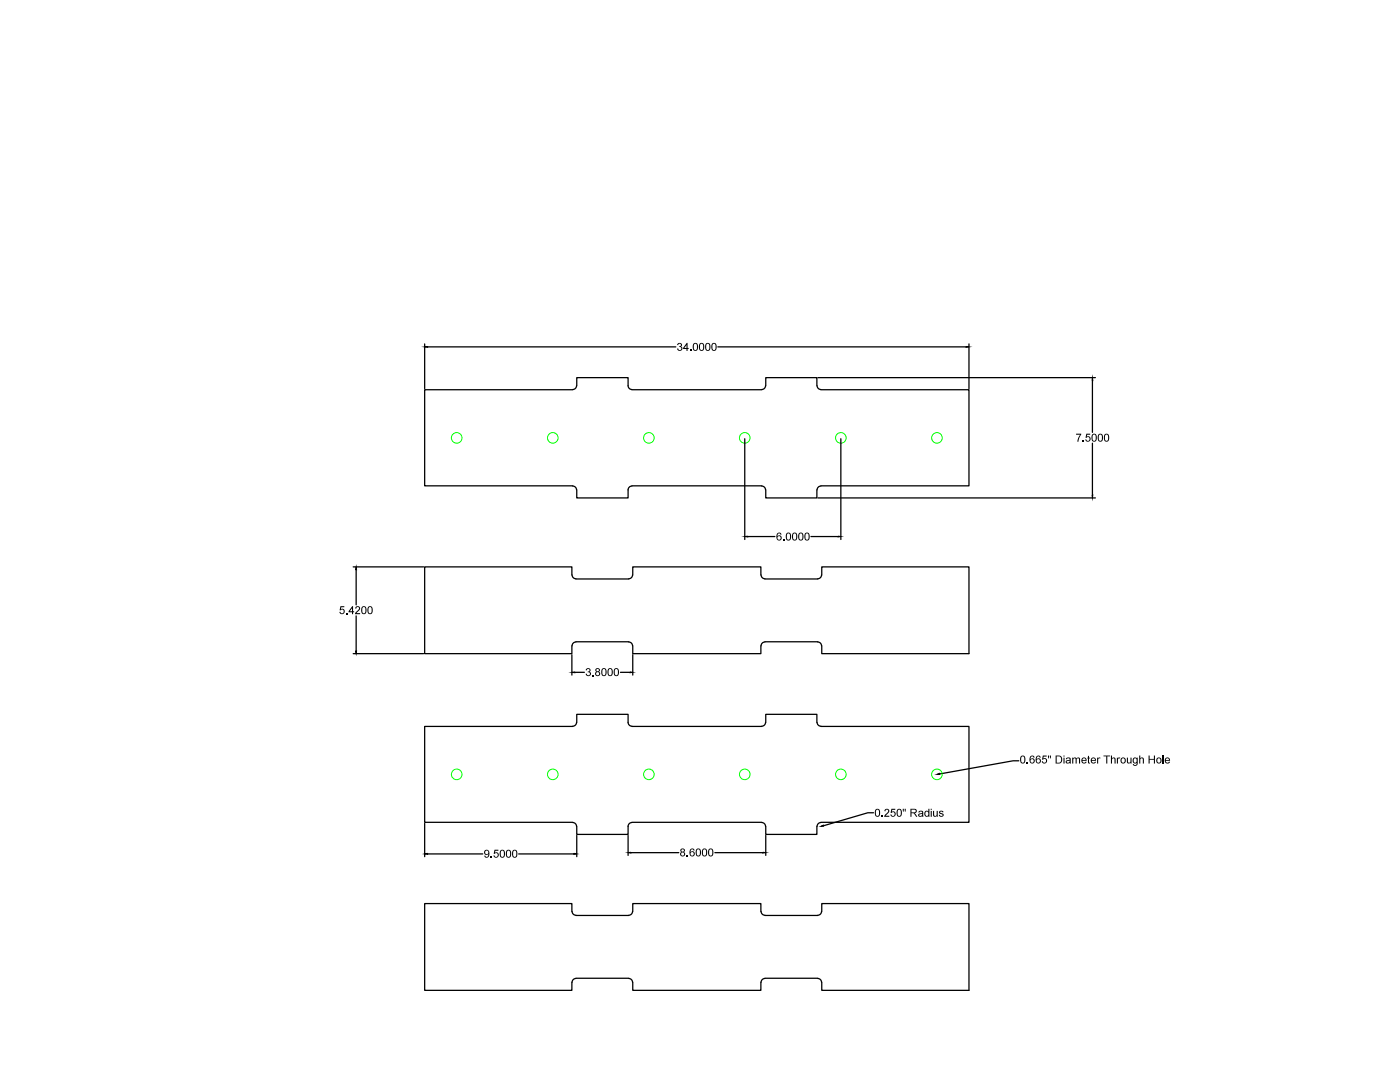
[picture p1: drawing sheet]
<svg xmlns="http://www.w3.org/2000/svg" width="279mm" height="216mm" viewBox="0 0 279 216" stroke-linecap="round" stroke-linejoin="round" font-family="sans-serif">
<g fill="none" stroke="#0f0" stroke-width=".2">
<circle cx="91.1" cy="87.4" r="1.06"/>
<circle cx="110.3" cy="87.4" r="1.06"/>
<circle cx="129.5" cy="87.4" r="1.06"/>
<circle cx="148.6" cy="87.4" r="1.06"/>
<circle cx="167.8" cy="87.4" r="1.06"/>
<circle cx="187" cy="87.4" r="1.06"/>
<circle cx="91.1" cy="154.5" r="1.06"/>
<circle cx="110.3" cy="154.5" r="1.06"/>
<circle cx="129.5" cy="154.5" r="1.06"/>
<circle cx="148.6" cy="154.5" r="1.06"/>
<circle cx="167.8" cy="154.5" r="1.06"/>
<circle cx="187" cy="154.5" r="1.06"/>
</g>
<g fill="none" stroke="#000" stroke-width=".25">
<path d="M84.8 68.6v9M85.3 69.2h49.6M114.3 77.8h-29.5v19.1h29.5M115.1 77a.76 .76 0 0 1-.8 .7M115.1 77v-1.6h10.2v1.6a.76 .76 0 0 0 .8 .7M126.1 77.8h25.9M143.3 69.2h49.5M152.8 77a.76 .76 0 0 1-.8 .7M152.8 77v-1.6h10.2v1.6a.84 .84 0 0 0 .8 .7M163.2 75.4h55.4M163.8 77.8h29.6v19.1h-29.6M193.4 68.6v9"/>
<path d="M218 75.9v10.4M114.3 97a.76 .76 0 0 1 .8 .7M126.1 96.9h25.9M126.1 97a.76 .76 0 0 0-.8 .7v1.7h-10.2v-1.7M148.6 87.5v20.2M152 97a.76 .76 0 0 1 .8 .7M163.2 99.4h55.4M163.8 97a.76 .76 0 0 0-.7 .7l-.1 1.7h-10.2v-1.7M167.8 87.5v20.2M218 88.4v10.4M70.5 113.1h14M71.1 113.7v7"/>
<path d="M114.9 115.5a.84 .84 0 0 1-.8-.8v-1.6h-29.3v17.3h29.3l.1-1.5a.76 .76 0 0 1 .7-.8M114.9 115.5h10.6M126.2 114.7a.76 .76 0 0 1-.7 .8M126.3 114.7v-1.6h25.5v1.6a.84 .84 0 0 0 .9 .8M149.2 107.1h5.4M152.7 115.5h10.5M161.8 107.1h5.5M164 114.7a.76 .76 0 0 1-.8 .8M164 114.7v-1.6h29.4v17.3h-29.4v-1.5M70.5 130.4h14M71.1 122.9v7M114.1 130.6v4.1"/>
<path d="M114.7 134.2h1.9M114.9 128.1h10.6M123.8 134.2h1.9M125.5 128.1a.76 .76 0 0 1 .7 .8M126.3 130.6v4.1M152.7 128.1a.76 .76 0 0 0-.8 .8l-.1 1.5h-25.5v-1.5M152.7 128.1h10.5M163.2 128.1a.76 .76 0 0 1 .8 .8M114.3 144.9h-29.5v19.2h29.5M115.1 144.1a.76 .76 0 0 1-.8 .8M115.1 144.1v-1.6h10.2v1.6a.76 .76 0 0 0 .8 .8M126.1 144.9h25.9"/>
<path d="M152.8 144.1a.76 .76 0 0 1-.8 .8M152.8 144.1v-1.6h10.2v1.6a.84 .84 0 0 0 .8 .8M163.8 144.9h29.6v19.2h-29.6M203.3 151.8h-1.1l-14.7 2.6M84.8 164.3v6.6M85.3 170.4h11.1M103.5 170.4h11M114.3 164.1a.76 .76 0 0 1 .8 .8M115.1 166.7v4.2M125.3 166.7v4M125.9 170.1h9.6M126.1 164.1h25.9"/>
<path d="M126.1 164.1a.76 .76 0 0 0-.8 .8v1.6h-10.2v-1.6M142.7 170.1h9.5M152 164.1a.76 .76 0 0 1 .8 .8M152.8 166.7v4M163.8 164.1a.76 .76 0 0 0-.7 .8l-.1 1.6h-10.2v-1.6M174.3 162.2h-1.1l-8.8 2.6M114.9 182.6a.84 .84 0 0 1-.8-.7v-1.6h-29.3v17.3h29.3l.1-1.6a.76 .76 0 0 1 .7-.8M114.9 195.2h10.6M114.9 182.7h10.6M125.5 195.2a.76 .76 0 0 1 .7 .8M126.2 181.9a.76 .76 0 0 1-.7 .7M126.3 181.9v-1.6h25.5v1.6a.84 .84 0 0 0 .9 .7"/>
<path d="M152.7 195.2a.76 .76 0 0 0-.8 .8l-.1 1.6h-25.5v-1.6M152.7 195.2h10.5M152.7 182.7h10.5M163.2 195.2a.76 .76 0 0 1 .8 .8M164 181.9a.76 .76 0 0 1-.8 .7M164 181.9v-1.6h29.4v17.3h-29.4v-1.6"/>
</g>
<g fill="#000">
<path d="M135.3 68.5a.44 .44 0 0 1 .7 0 .44 .44 0 0 1-.1 .7 .5 .5 0 0 1 0 .8 .5 .5 0 0 1-.8-.4l.2-.1a.32 .32 0 0 0 .4 .4 .32 .32 0 0 0 .3-.4 .32 .32 0 0 0-.5-.2l.1-.2a.28 .28 0 0 0 .3-.3 .28 .28 0 0 0-.3-.3 .28 .28 0 0 0-.3 .4l-.2-.1zM137.7 69.8h.2v.2h-.2zM214.8 86.5h1l-.6 1.6h-.2l.1-.4 .5-1h-.8zM216.1 87.9h.2v.2h-.2zM216.8 86.5h.8v.2h-.6l-.1 .4a.53 .53 0 0 1 .7 .3 .53 .53 0 0 1-.4 .7 .53 .53 0 0 1-.6-.4h.2a.33 .33 0 0 0 .5 .2 .33 .33 0 0 0 .1-.6 .33 .33 0 0 0-.6 .1l-.2-.1zM156.3 107.7h.2v.2h-.2zM67.9 121h.8v.2h-.6l-.1 .4a.53 .53 0 0 1 .8 .3 .53 .53 0 0 1-.4 .7 .53 .53 0 0 1-.7-.5h.2a.33 .33 0 0 0 .5 .2 .33 .33 0 0 0 .1-.5 .33 .33 0 0 0-.5 0h-.2zM69.1 122.3h.2v.3h-.2zM71 121.1a.54 .54 0 0 1 .8 .2 .54 .54 0 0 1-.4 .7l-.3 .3h.8v.3h-1.1l.3-.5a.63 .63 0 0 0 .4-1l-.3 .1-.1 .3-.2-.1zM117.1 133.4a.44 .44 0 0 1 .6 0 .44 .44 0 0 1-.1 .7 .5 .5 0 0 1 0 .8 .5 .5 0 0 1-.7-.4l.2-.1a.32 .32 0 0 0 .3 .4 .32 .32 0 0 0 .3-.4 .32 .32 0 0 0-.4-.2v-.2a.28 .28 0 0 0 .3-.3 .28 .28 0 0 0-.3-.3 .28 .28 0 0 0-.2 .4l-.2-.1zM118.2 134.7h.3v.2h-.3zM204.9 152.1h.3v.3h-.3z"/>
<path d="M208.1 150.8h.8v.2h-.6l-.1 .4a.53 .53 0 0 1 .7 .3 .53 .53 0 0 1-.3 .7 .53 .53 0 0 1-.7-.5h.2a.33 .33 0 0 0 .5 .2 .33 .33 0 0 0 .1-.5 .33 .33 0 0 0-.5 0h-.2zM214 151.2h.2v.1a.36 .36 0 0 1 .6 0l.3-.1h.4l.1 1.2h-.3v-.8a.23 .23 0 0 0-.1-.3 .23 .23 0 0 0-.3 .2v.9h-.2v-.8a.26 .26 0 0 0-.4-.3 .26 .26 0 0 0-.1 .4v.7h-.2zM217.1 150.9l.2-.1v.4h.2v.1h-.2v.8l.2 .2a.29 .29 0 0 1-.3 0 .29 .29 0 0 1-.1-.3v-.7h-.1zM218.9 151.2h.2v.1l.4-.1h.1v.2a.25 .25 0 0 0-.4 0 .25 .25 0 0 0 0 .3v.7h-.3zM220.2 150.8h1.3v.1h-.5v1.5h-.2v-1.5h-.6zM221.7 150.8h.2v.5a.4 .4 0 0 1 .5-.1 .4 .4 0 0 1 .2 .4v.8h-.2v-.8a.27 .27 0 0 0-.3-.3 .27 .27 0 0 0-.2 .4v.7h-.2zM222.9 151.2h.2v.1l.4-.1h.1l-.1 .2a.25 .25 0 0 0-.3 0 .25 .25 0 0 0-.1 .3v.7h-.2zM224.9 151.2h.2v.6a.28 .28 0 0 0 .3 .4 .28 .28 0 0 0 .2-.4v-.6h.2v1.2h-.2v-.2a.39 .39 0 0 1-.5 .1 .39 .39 0 0 1-.2-.4zM227.4 150.8h.2v.5a.4 .4 0 0 1 .5-.1 .4 .4 0 0 1 .2 .4v.8h-.2v-.8a.27 .27 0 0 0-.3-.3 .27 .27 0 0 0-.2 .4v.7h-.2zM229.2 150.8h.2v.6h.9v-.6h.2v1.6h-.2v-.8h-.9v.8h-.2zM232 150.8h.2v1.6h-.2zM98 170.9h.2v.3h-.2z"/>
<path d="M98.7 169.6h.8v.2h-.6l-.1 .4a.53 .53 0 0 1 .7 .3 .53 .53 0 0 1-.4 .6 .53 .53 0 0 1-.6-.4h.2a.33 .33 0 0 0 .5 .2 .33 .33 0 0 0 0-.5 .33 .33 0 0 0-.5 0h-.2zM137.1 170.7h.2v.2h-.2zM175.9 162.8h.3v.2h-.3zM176.6 161.5a.54 .54 0 0 1 .9 .2 .54 .54 0 0 1-.5 .8l-.2 .3h.7v.2h-1l.2-.5a.63 .63 0 0 0 .4-.9h-.3l-.1 .3-.2-.1zM177.9 161.4h.8v.2h-.6l-.1 .4a.53 .53 0 0 1 .7 .3 .53 .53 0 0 1-.4 .7 .53 .53 0 0 1-.6-.5h.2a.33 .33 0 0 0 .5 .2 .33 .33 0 0 0 .1-.5 .33 .33 0 0 0-.6 0h-.2zM186.2 161.8h.2v.6a.28 .28 0 0 0 .3 .4 .28 .28 0 0 0 .2-.4v-.6h.2v1.2h-.2v-.2a.39 .39 0 0 1-.4 .2 .39 .39 0 0 1-.3-.5zM187.5 161.9l.2-.1a.47 .47 0 0 1 .6 .3h-.2a.21 .21 0 0 0-.3-.2 .21 .21 0 0 0-.1 .3h.1a.4 .4 0 0 1 .5 .2 .4 .4 0 0 1-.2 .5h-.6l-.1-.3h.2a.25 .25 0 0 0 .2 .3 .25 .25 0 0 0 .3-.4h-.1a.42 .42 0 0 1-.5-.1 .42 .42 0 0 1 0-.5z"/>
<path d="M137 68.4h.2v1h.2v.2h-.2v.4h-.2v-.4h-.7v-.2zM137 68.8l-.4 .6h.4z"/>
<path d="M138.5 68.5a.63 .63 0 0 1 .7 .1 .63 .63 0 0 1 .1 .8 .56 .56 0 0 1-.6 .6 .56 .56 0 0 1-.5-.8zM138.5 68.7a.84 .84 0 0 0 .3 1.2 .78 .78 0 0 0 0-1.3z"/>
<path d="M139.7 68.5a.63 .63 0 0 1 .8 .1 .63 .63 0 0 1 0 .8 .56 .56 0 0 1-.6 .6 .56 .56 0 0 1-.4-.8zM139.8 68.7a.84 .84 0 0 0 .2 1.2 .78 .78 0 0 0 0-1.3z"/>
<path d="M141 68.5a.63 .63 0 0 1 .7 .1 .63 .63 0 0 1 .1 .8 .56 .56 0 0 1-.7 .6 .56 .56 0 0 1-.4-.8zM141 68.7a.84 .84 0 0 0 .3 1.2 .78 .78 0 0 0 0-1.3z"/>
<path d="M142.2 68.5a.63 .63 0 0 1 .7 .1 .63 .63 0 0 1 .1 .8 .56 .56 0 0 1-.6 .6 .56 .56 0 0 1-.4-.8zM142.3 68.7a.84 .84 0 0 0 .2 1.2 .78 .78 0 0 0 0-1.3z"/>
<path d="M218.1 86.6a.63 .63 0 0 1 .7 .2 .63 .63 0 0 1 .1 .7 .56 .56 0 0 1-.7 .6 .56 .56 0 0 1-.4-.8zM218.1 86.8a.84 .84 0 0 0 .3 1.2 .78 .78 0 0 0 0-1.3z"/>
<path d="M219.3 86.6a.63 .63 0 0 1 .8 .2 .63 .63 0 0 1 0 .7 .56 .56 0 0 1-.6 .6 .56 .56 0 0 1-.4-.8zM219.4 86.8a.84 .84 0 0 0 .2 1.2 .78 .78 0 0 0 0-1.3z"/>
<path d="M220.5 86.6a.63 .63 0 0 1 .8 .2 .63 .63 0 0 1 .1 .7 .56 .56 0 0 1-.7 .6 .56 .56 0 0 1-.4-.8zM220.6 86.8a.84 .84 0 0 0 .2 1.2 .78 .78 0 0 0 0-1.3z"/>
<path d="M155.1 106.4l.6-.1 .3 .4h-.2a.3 .3 0 0 0-.4-.3 .3 .3 0 0 0-.2 .4v.2a.5 .5 0 0 1 .7 .1 .5 .5 0 0 1-.2 .8 .5 .5 0 0 1-.7-.4v-.7zM155.2 107.3a.35 .35 0 0 0 .6 0 .35 .35 0 0 0-.6 0z"/>
<path d="M157.1 106.3a.63 .63 0 0 1 .7 .2 .63 .63 0 0 1 .1 .7 .56 .56 0 0 1-.7 .7 .56 .56 0 0 1-.4-.8zM157.1 106.5a.84 .84 0 0 0 .2 1.2 .78 .78 0 0 0 0-1.3z"/>
<path d="M158.3 106.3a.63 .63 0 0 1 .7 .2 .63 .63 0 0 1 .1 .7 .56 .56 0 0 1-.6 .7 .56 .56 0 0 1-.4-.8zM158.4 106.5a.84 .84 0 0 0 .2 1.2 .78 .78 0 0 0 0-1.3z"/>
<path d="M159.5 106.3a.63 .63 0 0 1 .8 .2 .63 .63 0 0 1 0 .7 .56 .56 0 0 1-.6 .7 .56 .56 0 0 1-.4-.8zM159.6 106.5a.84 .84 0 0 0 .2 1.2 .78 .78 0 0 0 0-1.3z"/>
<path d="M160.8 106.3a.63 .63 0 0 1 .7 .2 .63 .63 0 0 1 .1 .7 .56 .56 0 0 1-.7 .7 .56 .56 0 0 1-.4-.8zM160.8 106.5a.84 .84 0 0 0 .3 1.2 .78 .78 0 0 0 0-1.3z"/>
<path d="M70.3 121h.2v1h.2v.2h-.2v.4h-.3v-.4h-.6v-.2zM70.2 121.4l-.4 .6h.4z"/>
<path d="M72.3 121a.63 .63 0 0 1 .8 .2 .63 .63 0 0 1 0 .7 .56 .56 0 0 1-.6 .7 .56 .56 0 0 1-.4-.8zM72.4 121.2a.84 .84 0 0 0 .2 1.2 .78 .78 0 0 0 0-1.3z"/>
<path d="M73.6 121a.63 .63 0 0 1 .7 .2 .63 .63 0 0 1 .1 .7 .56 .56 0 0 1-.7 .7 .56 .56 0 0 1-.4-.8zM73.6 121.2a.84 .84 0 0 0 .3 1.2 .78 .78 0 0 0-.1-1.3z"/>
<path d="M118.9 133.4a.43 .43 0 0 1 .7 0 .43 .43 0 0 1-.1 .6 .47 .47 0 0 1 .1 .7 .47 .47 0 0 1-.7 0 .47 .47 0 0 1 .2-.7l-.3-.2zM119 133.7a.25 .25 0 0 0 .5 0 .25 .25 0 0 0-.5 0zM119 134.4a.31 .31 0 0 0 .6 0 .31 .31 0 0 0-.6 0z"/>
<path d="M120.2 133.4a.63 .63 0 0 1 .8 .1 .63 .63 0 0 1 .1 .8 .56 .56 0 0 1-.7 .6 .56 .56 0 0 1-.4-.8zM120.3 133.6a.84 .84 0 0 0 .2 1.1 .78 .78 0 0 0 0-1.2z"/>
<path d="M121.5 133.4a.63 .63 0 0 1 .7 .1 .63 .63 0 0 1 .1 .8 .56 .56 0 0 1-.7 .6 .56 .56 0 0 1-.4-.8zM121.5 133.6a.84 .84 0 0 0 .3 1.1 .78 .78 0 0 0 0-1.2z"/>
<path d="M122.7 133.4a.63 .63 0 0 1 .8 .1 .63 .63 0 0 1 0 .8 .56 .56 0 0 1-.6 .6 .56 .56 0 0 1-.4-.8zM122.8 133.6a.84 .84 0 0 0 .2 1.1 .78 .78 0 0 0 0-1.2z"/>
<path d="M203.8 150.8a.63 .63 0 0 1 .8 .2 .63 .63 0 0 1 0 .7 .56 .56 0 0 1-.6 .7 .56 .56 0 0 1-.4-.8zM203.9 151a.85 .85 0 0 0 .2 1.2 .78 .78 0 0 0 0-1.3z"/>
<path d="M205.6 150.9l.6-.1 .3 .4h-.2a.3 .3 0 0 0-.4-.3 .3 .3 0 0 0-.2 .4v.2a.5 .5 0 0 1 .7 .1 .5 .5 0 0 1-.2 .7 .5 .5 0 0 1-.7-.3v-.7zM205.7 151.8a.35 .35 0 0 0 .7 0 .35 .35 0 0 0-.7 0z"/>
<path d="M206.8 150.9l.6-.1 .3 .4h-.2a.3 .3 0 0 0-.4-.3 .3 .3 0 0 0-.2 .4v.2a.5 .5 0 0 1 .7 .1 .5 .5 0 0 1-.2 .7 .5 .5 0 0 1-.7-.3v-.7zM206.9 151.8a.35 .35 0 0 0 .7 0 .35 .35 0 0 0-.7 0z"/>
<path d="M209.1 150.8h.3l-.1 .5h-.1zM209.5 150.8h.2v.5h-.1z"/>
<path d="M210.7 150.8h.5a.8 .8 0 0 1 .8 .7 .8 .8 0 0 1-.8 .9h-.5zM210.9 150.9v1.3a.67 .67 0 0 0 .9-.6 .67 .67 0 0 0-.9-.7z"/>
<path d="M212.2 150.8h.3v.2h-.3zM212.2 151.2h.3v1.2h-.3z"/>
<path d="M212.8 151.3l.2-.1a.5 .5 0 0 1 .6 0 .5 .5 0 0 1 .1 .6v.6l-.2-.2a.4 .4 0 0 1-.7 .2 .4 .4 0 0 1 .1-.7l.6-.1a.28 .28 0 0 0-.3-.3 .28 .28 0 0 0-.3 .2h-.2zM212.9 151.9a.3 .3 0 0 0 .4 .3 .3 .3 0 0 0 .2-.4z"/>
<path d="M216 151.3a.54 .54 0 0 1 .6-.1 .54 .54 0 0 1 .3 .6h-.9a.33 .33 0 0 0 .3 .4 .33 .33 0 0 0 .4-.2h.2a.59 .59 0 0 1-.9 .2 .59 .59 0 0 1 0-.9zM216.1 151.4l-.1 .2h.7l-.2-.3z"/>
<path d="M217.8 151.3a.54 .54 0 0 1 .7-.1 .54 .54 0 0 1 .2 .6h-.8a.33 .33 0 0 0 .2 .4 .33 .33 0 0 0 .4-.2h.2a.59 .59 0 0 1-.9 .2 .59 .59 0 0 1 0-.9zM218 151.4l-.1 .2h.6l-.2-.3z"/>
<path d="M223.6 151.8a.6 .6 0 0 1 1.2 0 .6 .6 0 0 1-1.2 0zM223.9 151.4a.4 .4 0 0 0-.1 .6 .4 .4 0 0 0 .6 .1 .4 .4 0 0 0 .1-.6 .4 .4 0 0 0-.6-.1z"/>
<path d="M226.2 151.3l.2-.1 .4 .1v-.1h.3v1a.5 .5 0 0 1-.4 .6 .5 .5 0 0 1-.6-.4l.2 .1a.3 .3 0 0 0 .4 .1 .3 .3 0 0 0 .1-.4 .58 .58 0 0 1-.7-.1 .58 .58 0 0 1 .1-.8zM226.3 151.4v.5l.1 .3a.42 .42 0 0 0 .4-.5 .42 .42 0 0 0-.4-.4z"/>
<path d="M230.7 151.8a.6 .6 0 0 1 1.2 0 .6 .6 0 0 1-1.2 0zM231.1 151.4a.4 .4 0 0 0-.2 .6 .4 .4 0 0 0 .6 .1 .4 .4 0 0 0 .1-.6 .4 .4 0 0 0-.5-.1z"/>
<path d="M232.6 151.3a.54 .54 0 0 1 .6-.1 .54 .54 0 0 1 .3 .6h-.8a.33 .33 0 0 0 .2 .4 .33 .33 0 0 0 .4-.2h.2a.59 .59 0 0 1-.9 .2 .59 .59 0 0 1 0-.9zM232.8 151.4l-.1 .2h.6l-.2-.3z"/>
<path d="M96.8 169.7a.62 .62 0 0 1 .7 0 .62 .62 0 0 1 .2 .8 .52 .52 0 0 1-.4 .6 .52 .52 0 0 1-.7-.4h.3a.34 .34 0 0 0 .4 .2 .34 .34 0 0 0 .2-.5 .5 .5 0 0 1-.8 .1 .5 .5 0 0 1 .1-.8zM96.8 170.1a.35 .35 0 0 0 .7 0 .35 .35 0 0 0-.7 0z"/>
<path d="M100 169.6a.63 .63 0 0 1 .7 .2 .63 .63 0 0 1 .1 .7 .56 .56 0 0 1-.7 .7 .56 .56 0 0 1-.4-.8zM100 169.8a.84 .84 0 0 0 .3 1.2 .78 .78 0 0 0-.1-1.3z"/>
<path d="M101.2 169.6a.63 .63 0 0 1 .7 .2 .63 .63 0 0 1 .1 .7 .56 .56 0 0 1-.6 .7 .56 .56 0 0 1-.4-.8zM101.3 169.8a.84 .84 0 0 0 .2 1.2 .78 .78 0 0 0 0-1.3z"/>
<path d="M102.4 169.6a.63 .63 0 0 1 .8 .2 .63 .63 0 0 1 0 .7 .56 .56 0 0 1-.6 .7 .56 .56 0 0 1-.4-.8zM102.5 169.8a.84 .84 0 0 0 .2 1.2 .78 .78 0 0 0 0-1.3z"/>
<path d="M135.9 169.4a.43 .43 0 0 1 .7-.1 .43 .43 0 0 1-.1 .7 .47 .47 0 0 1 .1 .7 .47 .47 0 0 1-.7 0 .47 .47 0 0 1 .1-.7l-.2-.2zM136 169.7a.25 .25 0 0 0 .5 0 .25 .25 0 0 0-.5 0zM135.9 170.4a.35 .35 0 0 0 .7 0 .35 .35 0 0 0-.7 0z"/>
<path d="M137.8 169.5l.5-.2 .3 .4h-.2a.3 .3 0 0 0-.4-.2 .3 .3 0 0 0-.2 .4v.2a.5 .5 0 0 1 .8 .1 .5 .5 0 0 1-.2 .7 .5 .5 0 0 1-.7-.3l-.1-.7zM137.8 170.4a.35 .35 0 0 0 .7 0 .35 .35 0 0 0-.7 0z"/>
<path d="M139.1 169.4a.63 .63 0 0 1 .7 .1 .63 .63 0 0 1 .1 .8 .56 .56 0 0 1-.7 .6 .56 .56 0 0 1-.4-.8zM139.1 169.6a.84 .84 0 0 0 .3 1.1 .78 .78 0 0 0 0-1.2z"/>
<path d="M140.3 169.4a.63 .63 0 0 1 .8 .1 .63 .63 0 0 1 0 .8 .56 .56 0 0 1-.6 .6 .56 .56 0 0 1-.4-.8zM140.4 169.6a.84 .84 0 0 0 .2 1.1 .78 .78 0 0 0 0-1.2z"/>
<path d="M141.5 169.4a.63 .63 0 0 1 .8 .1 .63 .63 0 0 1 .1 .8 .56 .56 0 0 1-.7 .6 .56 .56 0 0 1-.4-.8zM141.6 169.6a.84 .84 0 0 0 .2 1.1 .78 .78 0 0 0 0-1.2z"/>
<path d="M174.8 161.5a.63 .63 0 0 1 .8 .1 .63 .63 0 0 1 0 .8 .56 .56 0 0 1-.6 .6 .56 .56 0 0 1-.4-.8zM174.9 161.7a.84 .84 0 0 0 .2 1.1 .78 .78 0 0 0 0-1.2z"/>
<path d="M179.2 161.5a.63 .63 0 0 1 .7 .1 .63 .63 0 0 1 .1 .8 .56 .56 0 0 1-.7 .6 .56 .56 0 0 1-.4-.8zM179.2 161.7a.84 .84 0 0 0 .3 1.1 .78 .78 0 0 0 0-1.2z"/>
<path d="M180.2 161.4h.2l-.1 .6h-.1zM180.5 161.4h.3l-.1 .6h-.1z"/>
<path d="M181.7 161.4h.7a.45 .45 0 0 1 .6 .4 .45 .45 0 0 1-.5 .5l.6 .7h-.3l-.4-.6-.2-.1h-.3v.7h-.2zM181.9 161.6v.5h.5a.29 .29 0 0 0 .4-.2 .29 .29 0 0 0-.4-.3z"/>
<path d="M183.4 161.9l.1-.1a.5 .5 0 0 1 .6 .1 .5 .5 0 0 1 .2 .6v.5l-.3-.1a.41 .41 0 0 1-.6 .1 .41 .41 0 0 1 0-.7l.6-.1a.28 .28 0 0 0-.2-.3 .28 .28 0 0 0-.3 .2h-.2zM183.5 162.5v.1a.3 .3 0 0 0 .4 .2 .3 .3 0 0 0 .1-.4z"/>
<path d="M184.6 161.9l.4-.1 .3 .1v-.5h.2v1.6h-.2v-.2a.55 .55 0 0 1-.8-.1 .55 .55 0 0 1 .1-.8zM184.8 162l-.1 .6 .2 .2a.42 .42 0 0 0 .4-.4 .42 .42 0 0 0-.4-.4z"/>
<path d="M185.7 161.4h.3v.2h-.3zM185.7 161.8h.3v1.2h-.3z"/>
</g>
<g fill="#000" stroke="#000" stroke-width=".2">
<path d="M84.8 69.2l.5-.1v.2zM192.8 69.1l.6 .1-.6 .1zM218 75.4l.1 .5h-.2zM217.9 98.8h.2l-.1 .6zM71.1 113.1l.1 .6h-.2zM148.6 107.1l.6-.1v.1zM167.3 107l.5 .1h-.5zM71 129.9h.2l-.1 .5zM114.1 134.2l.6-.1v.1zM125.7 134.1l.6 .1h-.6zM187 154.5l.5-.2 .1 .2zM84.8 170.4l.5-.1v.2z"/>
<path d="M114.5 170.3l.6 .1-.6 .1zM125.3 170.1h.6v.1zM152.2 170.1h.6l-.6 .1zM163.8 164.9l.5-.3 .1 .2z"/>
</g>
</svg>
